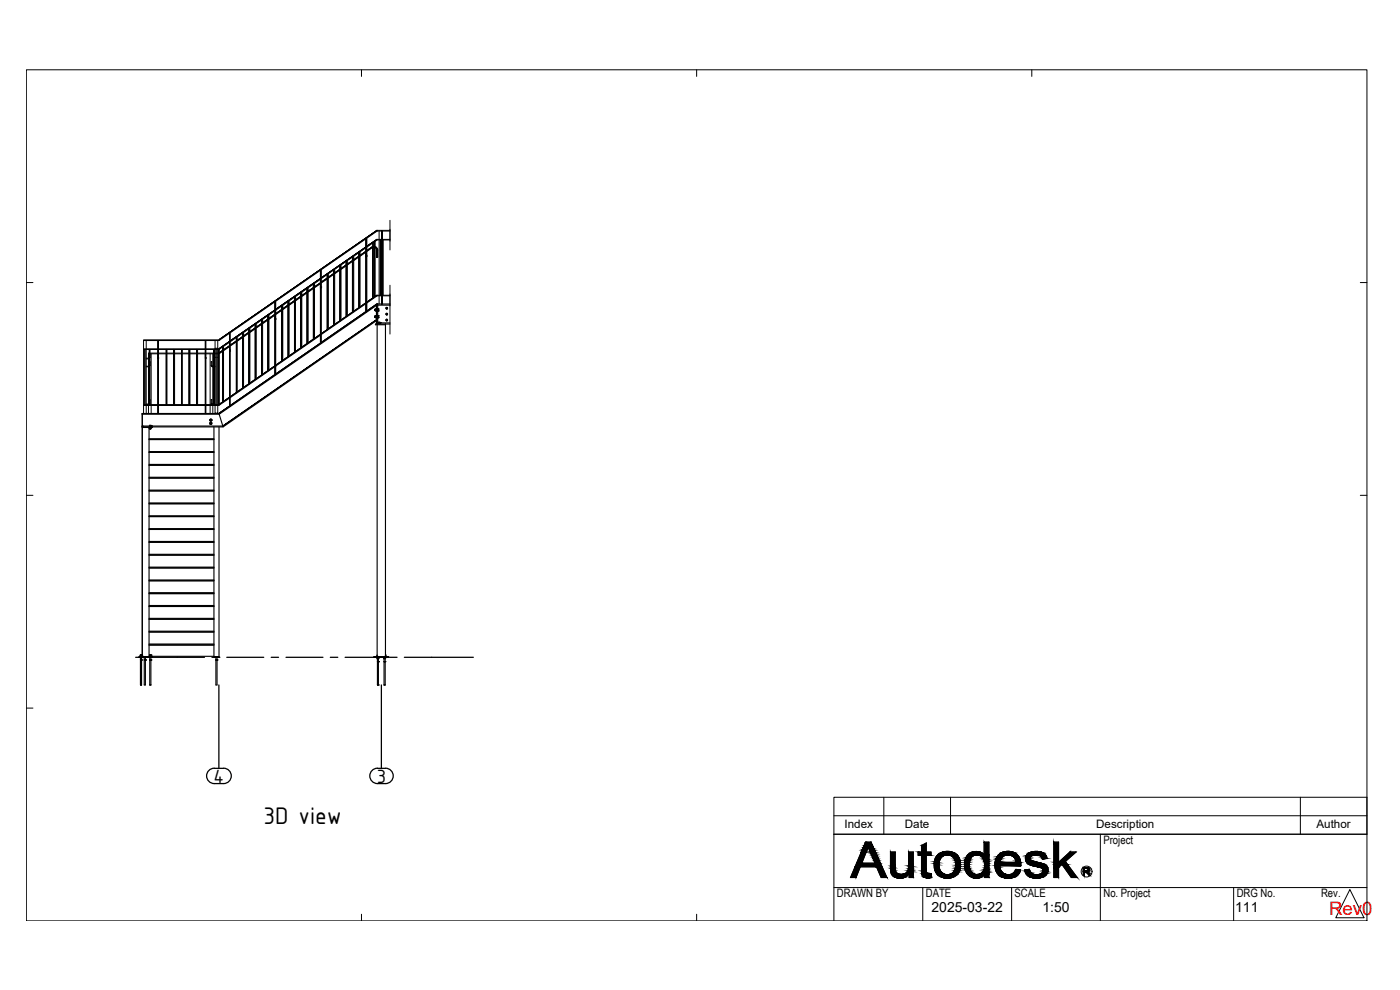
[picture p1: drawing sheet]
<svg xmlns="http://www.w3.org/2000/svg" width="420mm" height="297mm" viewBox="0 0 420 297" stroke-linecap="round" stroke-linejoin="round" font-family="sans-serif">
<defs><g id="words">
<text font-size="7.8" x="79.1" y="247.3">3D view</text>
<g font-size="6.2">
<text x="64.1" y="234.8">4</text>
<text x="113.1" y="234.8">3</text>
</g>
<text font-size="5.6" fill="#f00" x="398.9" y="274.5">Rev0</text>
<g font-size="4.2">
<text x="279.6" y="273.5">2025-03-22</text>
<text x="312.8" y="273.5">1:50</text>
<text x="370.7" y="273.7">111</text>
</g>
<g font-size="3.5">
<text x="253.5" y="248.5">Index</text>
<text x="271.6" y="248.5">Date</text>
<text x="329" y="248.5">Description</text>
<text x="395.1" y="248.5">Author</text>
<text x="331.2" y="253.3">Project</text>
<text x="251.2" y="269.3">DRAWN BY</text>
<text x="277.9" y="269.3">DATE</text>
<text x="304.5" y="269.3">SCALE</text>
<text x="331.2" y="269.3">No. Project</text>
<text x="371.2" y="269.3">DRG No.</text>
<text x="396.5" y="269.3">Rev.</text>
</g>
</g></defs>
<!-- layer: Plates -->
<g fill="none" stroke="#000" stroke-width=".34">
<path d="M112.8 96.3h.2M113 96.3h.2h-.2M113 91.6v5.6M113.2 91.2l-.2 .1M113.2 97.2h.2h-.2M113.2 91.3h-.2M113.2 91.3h.2M113.2 91.3v5.9M113.4 91.6v5.6M113.9 97.2h-1.2v.2h3M115.7 97.4v-.2v.2M42.7 128.1h3v.2h-3z"/>
<path d="M41.7 197h4v.2h-4zM64.2 197v.2h1.5v-.2M112.2 197h4.5v.2h-4.5z"/>
</g>
<!-- layer: Anchors -->
<g fill="none" stroke="#000" stroke-width=".34">
<path d="M42.1 196.9l.6 .1M42.1 196.9v-.3h.5v.3M42.1 196.9l-.1 .1M42.1 197.2v8.3h.4v-8.3M42.1 198h.4M42.1 196.5h.1M42.1 196.5v.1M42.2 196.5l.3 .1M42.3 196.6v.3M43.3 197.2v8.3h.3v-8.3M43.3 198h.3M44.9 196.9v-.3h.5v.3"/>
<path d="M44.9 197.2v8.3h.4v-8.3M44.9 198h.4M44.9 196.6h.4M45.1 196.9h.3M45.1 196.9l-.3 .1M45.1 196.6v.3M45.4 196.9l.1 .1M64.8 197.2v8.3h.3v-8.3M64.8 198h.3M113.1 197.2l.6 .1M113.1 196.9h.1M113.1 196.9v.1"/>
<path d="M113.1 197.3v.3h.6v-.3M113.2 196.6l-.1 .3M113.3 197.6v7.9h.3v-7.9M113.3 198.5h.3M113.4 197.3v.3M113.7 197.3h.1M113.8 197.2v.1M115.1 197.2l.6 .1M115.1 197.3v.3h.6v-.3M115.3 197.6v7.9h.3v-7.9M115.3 198.5h.3M115.4 197.3v.3"/>
<path d="M115.7 196.6l.1 .4M115.8 197.2l-.1 .1"/>
</g>
<g fill="#000">
<circle cx="42" cy="196.9" r=".17"/>
<circle cx="42.1" cy="198" r=".17"/>
<circle cx="42.2" cy="196.5" r=".17"/>
<circle cx="42.2" cy="198" r=".17"/>
<circle cx="42.3" cy="198" r=".17"/>
<circle cx="42.4" cy="198" r=".17"/>
<circle cx="42.5" cy="198" r=".17"/>
<circle cx="42.5" cy="196.5" r=".17"/>
<circle cx="42.7" cy="196.9" r=".17"/>
<circle cx="43.3" cy="198" r=".17"/>
<circle cx="43.4" cy="198" r=".17"/>
<circle cx="43.5" cy="198" r=".17"/>
<circle cx="43.6" cy="198" r=".17"/>
<circle cx="44.8" cy="196.9" r=".17"/>
<circle cx="44.9" cy="198" r=".17"/>
<circle cx="45" cy="198" r=".17"/>
<circle cx="45" cy="196.5" r=".17"/>
<circle cx="45.1" cy="198" r=".17"/>
<circle cx="45.2" cy="198" r=".17"/>
<circle cx="45.3" cy="198" r=".17"/>
<circle cx="45.3" cy="196.5" r=".17"/>
<circle cx="45.5" cy="196.9" r=".17"/>
<circle cx="64.8" cy="198" r=".17"/>
<circle cx="64.9" cy="198" r=".17"/>
<circle cx="65" cy="198" r=".17"/>
<circle cx="65.1" cy="198" r=".17"/>
<circle cx="113.1" cy="196.9" r=".17"/>
<circle cx="113.1" cy="197.3" r=".17"/>
<circle cx="113.3" cy="198.5" r=".17"/>
<circle cx="113.4" cy="198.5" r=".17"/>
<circle cx="113.5" cy="198.5" r=".17"/>
<circle cx="113.6" cy="198.5" r=".17"/>
<circle cx="113.7" cy="197.3" r=".17"/>
<circle cx="115.1" cy="197.3" r=".17"/>
<circle cx="115.3" cy="198.5" r=".17"/>
<circle cx="115.6" cy="198.5" r=".17"/>
<circle cx="115.7" cy="196.6" r=".17"/>
<circle cx="115.8" cy="197.3" r=".17"/>
<circle cx="42.2" cy="205.5" r=".17"/>
<circle cx="45" cy="205.5" r=".17"/>
<circle cx="113.3" cy="205.5" r=".17"/>
<circle cx="113.6" cy="205.5" r=".17"/>
<circle cx="115.3" cy="205.5" r=".17"/>
</g>
<!-- layer: Bolts -->
<g fill="none" stroke="#000" stroke-width=".34">
<path d="M112.6 92.8h-.1v.4h.4M112.6 94.9h-.1v.3h.4M112.6 94.9h.3M112.6 92.9h.3M112.9 94.7v.2M112.9 92.9v.4M112.9 92.7v.2M112.9 94.9v.4M113 94.7h-.4v.6h.4M113 92.7h-.4v.6h.4M113.4 94.7h.3v.6h-.3M113.4 92.7h.3v.6h-.3"/>
<path d="M113.4 94.7v.2M113.4 92.9v.4M113.4 92.7v.2M113.4 95.2h.3M113.4 94.9h.3M113.4 93.2h.3M113.4 92.9h.3M113.4 94.9v.4M113.6 96.8h.2M113.6 96.7h.5v.2h-.5zM113.7 96.7v.1M113.8 96.8h.3"/>
<path d="M113.9 96.7v.1M115.9 95.9a.23 .23 0 0 0 .2 .4 .23 .23 0 0 0 .2-.4M115.9 94.1v.3M115.9 92.3v.3M115.9 95.9h.4M115.9 94.4h.4M115.9 94.1h.4M115.9 92.6h.4M115.9 92.3h.4M115.9 95.9l.2 .4 .2-.4M115.9 92.4h.4M115.9 92.4v.2"/>
<path d="M116.3 92.4v.2M116.3 94.1v.3M116.3 92.3v.3M44.7 128.3h.6M44.9 128.3l.1 .3M44.9 127.6h.4v.2h-.4zM44.9 127.7h.4M45 127.6v.1M45 128.3v.4M45.2 128.3v.4h-.2M45.2 127.6v.1M45.3 128.3v.2h-.5v-.2"/>
<path d="M63 126.9l.3-.2 .2 .5h-.5zM63 125.9l.3-.1 .2 .4h-.5zM63.1 126.7a.32 .32 0 0 1 .5 .3 .32 .32 0 0 1-.5 .3M63.3 126.7l-.3 .3 .3 .3"/>
<circle cx="116.1" cy="94.2" r=".11"/>
<circle cx="116.1" cy="96" r=".11"/>
<circle cx="116.1" cy="92.5" r=".11"/>
<circle cx="63.3" cy="126" r=".32"/>
<circle cx="63.3" cy="127" r=".15"/>
<circle cx="63.3" cy="126" r=".15"/>
</g>
<!-- layer: Railings -->
<g fill="none" stroke="#000" stroke-width=".3">
<path d="M102 79.8v1M102.1 79.7v16.5v-16.5M102.3 79.5v16.5l-.2 .2M103.9 78.5v1M103.9 79.7v15.3M104 78.4v16.5v-16.5M104 79.7l-1.7 1.1M104 79.4l-1.7 1.2M104.3 78.2v16.5l-2 1.3M105.8 77.2v1M105.8 78.5v15.2M105.9 77.1v16.5v-16.5"/>
<path d="M105.9 78.3l-1.6 1.2M105.9 78.1l-1.6 1.2M106.2 76.9v16.5l-1.9 1.3M107.7 75.8v1.1M107.8 75.8v16.5v-16.5M107.8 77l-1.6 1.2M107.8 76.8l-1.6 1.2M108.1 76.9l1.8-1.3v1.3M108.1 75.6v16.5l-.3 .2M109.8 74.2l-13.4 9.2 13.4-9.2M109.8 77l.1 .1M109.8 76.7h.1"/>
<path d="M109.8 77v-1.3v15.2M109.8 71.7v2.5M109.8 74.4v1M109.9 77.1h.1M109.9 76.9h.1M109.9 76.6h.1M109.9 74h.1M109.9 75.3l-1.8 1.4M109.9 74.3l-13.5 9.3M109.9 71.6v19.2M110.1 73.9l3-2.1-3 2.1M110.1 71.4v21.9l-.2 .2"/>
<path d="M111.5 74.2h.1M111.6 74.2h.1M111.8 74.3l-.1-.2-1.6 1.1M111.8 74.3l-1.7 1.2M111.9 72.9v1.1M112.1 72.8v1.1M112.1 74.2v15.1M112.4 74.2l-.7 .1M112.4 73.9l-.7 .2M112.4 74.1l-.6 .2M112.6 72.4v16.5l-.2 .2v-16.5v16.5M112.6 74l.6 .4 .2 .6"/>
<path d="M112.6 74.2l.5 .3 .1 .5M112.6 74.3l.5 .8M113.1 75.1v2.1v-2.1M113.1 75.1h.1M113.1 69.1l-47.4 32.9 47.4-32.9M113.1 71.8l-3 2.1 3-2.1M113.1 71.8l.1 .2-3.1 2.2M113.1 69.1l.1 .2M113.1 69.1h3.9M113.1 71.8h3.9M113.2 75v2.1v-2.1h.2v2.1h-.2M113.2 69.3l-47.5 32.9"/>
<path d="M113.2 69.3h3.8M113.2 72h3.8M113.3 77.1l-.2 .1M113.8 69.3v2.5M113.8 72v16.6M114.1 72v16.6M114.6 69.3v2.5M114.6 72v16.6M114.8 72v16.6M115 72v16.6M117 66.1v6.2M117 68.8v6.2"/>
<path d="M68.9 100v21.9M69.1 99.9v21.8l-.2 .2M72.8 99.9v16.5v-16.5M72.8 99.9v1.1l-1.6 1.1M73.1 99.8v16.5l-.3 .1v-15.2l-1.6 1.2M74.7 98.6v16.5v-16.5M74.7 98.6v1.1l-1.6 1.1M75 98.5v16.5l-.3 .1v-15.2l-1.6 1.2M76.6 97.3v1.1M76.7 97.3v16.5v-16.5M76.7 98.6l-1.7 1.2M76.7 98.4l-1.7 1.1"/>
<path d="M76.9 97.1v16.6l-.3 .1v-15.2v15.2l-1.6 1.2M78.5 96v1.1M78.6 96v16.5v-16.5M78.6 97.3l-1.7 1.2M78.6 97.1l-1.7 1.1M78.8 95.8v16.5l-.3 .3v-15.3v15.3l-1.6 1.1M80.4 96v15.2l-1.6 1.1 1.7-1.1M80.4 96l.1 15.2M80.4 94.7l.1 1-1.7 1.2M80.5 94.7v16.5v-16.5M80.5 96l-1.7 1.1M80.7 94.5v16.5l-.2 .2"/>
<path d="M80.7 95.8l1.9-1.3v1.3M82.5 93l-13.4 9.3 13.4-9.3M82.5 90.5v2.5M82.5 93.2v1.1M82.5 95.6h.1M82.6 95.8h.1M82.6 95.5h.1M82.6 93h.1M82.6 96l-.1-1.4v15.2M82.6 94.3l-1.9 1.3M82.6 93.2l-13.5 9.4M82.6 90.5v21.9"/>
<path d="M82.7 92.8l13.6-9.3-13.6 9.3M82.7 90.4v21.9l-.1 .1M84.6 91.8v1.1M84.7 91.8v16.5v-16.5M84.7 93.1l-2 1.3M84.7 92.8l-2 1.3M84.9 91.6v16.5l-.2 .2M86.5 91.8v15.2zM86.5 90.5v1l-1.6 1.2M86.5 90.5v16.5v-16.5M86.5 91.8l-1.6 1.1M86.8 90.3v16.5l-.3 .2"/>
<path d="M86.8 91.3l1.6-1.1-1.6 1.2M88.4 90.5v15.1l-1.6 1.2 1.6-1.1M88.4 89.2v1M88.4 90.5v15.2M88.4 89.1v16.6v-16.6M88.4 90.5l-1.6 1.1M88.7 89v16.5l-.3 .2M90.2 89.2v15.2l-1.5 1.1 1.6-1.2zM90.2 87.9v1M90.3 87.8v16.6v-16.6M90.3 89.1l-1.6 1.2M90.3 88.9l-1.6 1.1"/>
<path d="M90.6 87.7v16.5l-.3 .2M92.1 86.6v1.1M92.2 86.5v16.5v-16.5M92.2 87.8l-1.6 1.2M92.2 87.6l-1.6 1.1M92.5 86.3v16.6l-1.9 1.3 1.5-1.1v-15.2M94.1 85.3v1M94.1 85.2v16.5v-16.5M94.1 86.5l-1.6 1.2M94.1 86.3l-1.6 1.1M94.4 85v16.6l-1.9 1.3 1.6-1.1v-15.2M94.4 86.3l1.9-1.2v1.2"/>
<path d="M96.2 83.6l-13.5 9.2 13.5-9.2M96.2 81.1v2.5M96.2 83.8v1.1M96.2 86.1h.1M96.3 86.3h.1M96.3 86h.1M96.3 83.5h.1M96.3 86.5l-.1-1.4v15.2M96.3 84.8l-1.9 1.3M96.3 83.8l-13.6 9.3M96.3 81.1v21.8M96.4 83.4l13.5-9.4-13.5 9.4"/>
<path d="M96.4 80.9v21.9l-.1 .1M98.2 83.7v15.2l-1.8 1.2 1.9-1.3M98.2 82.4v1M98.3 82.3v16.5v-16.5M98.3 83.6l-1.9 1.3M98.3 83.4l-1.9 1.3M98.5 82.2v16.5l-.2 .1M100.1 81.1v1M100.2 81v16.5v-16.5M100.2 82.3l-1.7 1.2M100.2 82.1l-1.7 1.1M100.4 80.8v16.6l-1.9 1.3 1.6-1.1v-15.2"/>
<path d="M102 81.1v15.2l-1.6 1.1 1.7-1.2zM102.1 81l-1.7 1.2M102.1 80.8l-1.7 1.1M107.8 92.3l-.1 .1v-15.2v15.2M107.8 92.3l-1.6 1.1M109.8 90.9h.1M109.8 90.9l-1.7 1.2 1.8-1.3v.2M109.8 91.1v2.4h.1M109.9 90.8h.1M109.9 90.8l-13.5 9.3 1.9-1.3M109.9 91v2.5M109.9 91l-13.5 9.4"/>
<path d="M111.9 89.4v-15.1v15.1M112.4 89.1l-2.3 1.6 1.8-1.3M112.4 89.1l-.5 .3M113.1 88.6l.1 .2-3.1 2.1M113.1 88.6l-3 2.1 2.3-1.6M113.1 88.6h3.9M113.2 88.8h3.8M113.8 88.8v2.4M114.3 88.6v-16.6v16.6M114.6 88.8v2.4M117 85.6v6.2M43.1 104.7h4.3v.1h-4.3z"/>
<path d="M43.1 102h22.6v.2h-22.6zM43.1 102.2v2.5M43.1 104.8v16.6M43.3 104.8v16.6M43.6 104.8v16.6M43.9 110.1h.7M43.9 109.9h.7M43.9 107.7h.7M43.9 107.5h.7M43.9 104.8v16.6h.7M43.9 102.2v2.5M44.6 106.2h.2"/>
<path d="M44.6 107.7v2.2M44.6 110.1v11.1M44.6 109.9v.2M44.6 107.5v.2M44.8 104.8v16.6v-16.6M44.8 110l-.2 .1M44.8 109.8l-.2 .1M44.8 107.6l-.2 .1M44.8 107.4l-.2 .1M44.8 105.9h-.2v1.6M45 108.6l.1 1.1M45 119.9v1.2"/>
<path d="M45 106.2h2.4v1.4M45 104.8v16.6M45 105.9h2.4M45.1 106.2v1.1M45.4 106.2v15.2M47.4 107.6h.1M47.4 107.3h.1M47.4 102.2v2.5M47.4 104.8v16.6M47.6 104.7h14v.1h-14M47.6 106.2h2.3M47.6 105.9h2.3"/>
<path d="M47.6 102.2v21.9M49.9 104.8v16.6v-16.6M50.1 104.8v16.6M50.1 106.2h2.1M50.1 105.9h2.1M52.2 104.8v16.6v-16.6M52.4 104.8v16.6M52.4 106.2h2.1M52.4 105.9h2.1M54.5 104.8v16.6v-16.6M54.7 104.8v16.6M54.7 106.2h2.1"/>
<path d="M54.7 105.9h2.1M56.8 104.8v16.6v-16.6M57 104.8v16.6M57 106.2h2M57 105.9h2M59 104.8v16.6v-16.6M59.3 106.2h2.3v1.4M59.3 104.8v16.6M59.3 105.9h2.3M61.6 107.6h.1M61.6 107.3h.1M61.6 102.2v2.5"/>
<path d="M61.6 104.8v16.6M61.8 104.7h3.9v.1h-3.9M61.8 106.2h2.3M61.8 105.9h2.3M61.8 102.2v21.9M63.1 106.2v15.2M63.4 109.7h.2M63.4 109.7l.4 .4M63.5 108.5l-.1 .1v1.1M63.5 108.5l.1 .1M63.6 108.6v1.1M63.6 109.7l.2 .2"/>
<path d="M63.8 109.9v.2M63.8 110.1h.3M63.8 109.9h.3M63.9 106.2v3.7M63.9 110.1v11.1M64.1 104.8v16.6v-16.6M64.4 104.8v16.6h.1v-15.2M64.4 110.1h.1M64.4 109.9h.1M64.4 106.2h1.2M64.4 105.9h1.2M64.5 102.2v2.5"/>
<path d="M64.5 104.8v1.1M64.5 107.2h.3M64.5 104.5h.8M64.8 104.8v1.1M64.8 106.2v15.2M65.1 104.8v1.1M65.1 106.2v15.2M65.1 107.2h.2M65.3 102.2v2.5M65.3 104.8v1.1M65.3 106.2v15.2M65.6 104.8v16.6v-16.6"/>
<path d="M65.7 104.7h.1M65.7 104.7l3.2-2.3-3.2 2.3M65.7 102h.1M66.8 104.1v16.6v-16.6M66.8 105.4l-1 .7M66.8 105.2l-1 .7M67 104v16.5l-1.2 .8M67.1 103.9v1.1M67.1 105.2v15.2M68.9 102.7l-3.2 2.1v16.6M68.9 105.3h.1M68.9 105h.1"/>
<path d="M68.9 104v1.3M68.9 102.4h.1M68.9 119.2h.1M68.9 102.4l-3.2 2.3 3.2-2.3M68.9 104l-1.9 1.3M68.9 103.7l-1.9 1.3M68.9 119.2l-1.9 1.3M68.9 119.2l-1.8 1.2M68.9 119.5l-3.2 2.1M69.1 102.3l13.5-9.3-13.5 9.3M69.1 103.6l1.9-1.3-1.9 1.3M70.9 101.2v1.1"/>
<path d="M71 101.2v16.6v-16.6M71 117.8l-.1-15.2v15.2l-1.8 1.3M71 102.6l-1.9 1.2M71 117.8l-1.9 1.3M71.2 101.1v16.5l-.2 .2M82.5 109.8h.1M82.5 110l.1 2.4M82.5 109.8l-1.8 1.2 1.9-1.2M82.6 109.8h.1M82.6 109.8l-13.5 9.3M82.6 110l-13.5 9.3M84.7 108.3l-.1-15.2v15.2l-1.9 1.3"/>
<path d="M84.7 108.3l-2 1.3M86.5 107l-1.6 1.1M96.2 100.3h.1M96.2 100.6l.1 2.3M96.3 100.3h.1M96.3 100.3l-13.6 9.3M96.3 100.3l-1.9 1.3M96.3 100.5l-13.6 9.3M43.1 121.4h4.3v.2h-4.3zM43.1 121.6v2.5M43.9 121.2h.7M43.9 121.6v2.5"/>
<path d="M44.6 121.4h.1M44.6 121.6v2.5M44.6 121.2v.2M44.8 121.4h-.2M44.8 121.2h-.2M45 121h.1M45.4 121.6v2.5M47.4 121.6v2.5M47.6 121.4h14v.2h-14M61.6 121.6v2.5M61.8 121.4h3.9v.2h-3.9M63.1 121.6v2.5"/>
<path d="M63.4 121h.2M63.4 121v-1.1l.2 1.1M63.4 121l.4 .4M63.6 121l.2 .2M63.8 121.2v.2M63.8 121.4h.3M63.8 121.2h.3M63.9 121.4h.1M63.9 121.6v2.5M64.4 121.2h.1M64.5 121.6v2.4h.8v-2.4M64.5 124v.1"/>
<path d="M65.3 124v.1M65.7 121.4h.1M67 120.5l1.9-1.3-3.2 2.2M67.1 120.4l-.1 .1M68.9 121.9h.1"/>
</g>
<!-- layer: Beams -->
<path d="M113.2 91.2h3.8M113.2 91.2v.1M113.2 97.2h.1M113.4 96.9h3.6M113.4 91.2v.4h3.6M113.4 97.2h.1M113.9 97.2h3.1M42.7 128.3v68.7M44.7 128.3v68.7" fill="none" stroke="#000" stroke-width=".34"/>
<!-- layer: Plates -->
<circle cx="112.8" cy="91.5" r=".17" fill="#000"/>
<!-- layer: Bolts -->
<g fill="#000">
<circle cx="112.5" cy="94.9" r=".17"/>
<circle cx="112.5" cy="92.9" r=".17"/>
<circle cx="112.5" cy="95.2" r=".17"/>
<circle cx="112.5" cy="93.2" r=".17"/>
<circle cx="112.9" cy="92.7" r=".17"/>
<circle cx="112.9" cy="94.7" r=".17"/>
<circle cx="112.9" cy="95.3" r=".17"/>
<circle cx="112.9" cy="94.8" r=".17"/>
<circle cx="112.9" cy="93.3" r=".17"/>
<circle cx="113.4" cy="92.7" r=".17"/>
<circle cx="113.4" cy="94.8" r=".17"/>
<circle cx="113.4" cy="95.3" r=".17"/>
<circle cx="113.4" cy="93.3" r=".17"/>
<circle cx="113.4" cy="94.7" r=".17"/>
<circle cx="113.6" cy="96.8" r=".17"/>
<circle cx="113.6" cy="96.9" r=".17"/>
<circle cx="113.7" cy="96.9" r=".17"/>
<circle cx="113.7" cy="96.8" r=".17"/>
<circle cx="113.9" cy="96.8" r=".17"/>
<circle cx="113.9" cy="96.9" r=".17"/>
<circle cx="114" cy="96.8" r=".17"/>
<circle cx="114" cy="96.9" r=".17"/>
<circle cx="114.1" cy="96.9" r=".17"/>
<circle cx="114.1" cy="96.8" r=".17"/>
<circle cx="44.9" cy="127.7" r=".17"/>
<circle cx="44.9" cy="127.8" r=".17"/>
<circle cx="44.9" cy="128.3" r=".17"/>
<circle cx="45" cy="127.7" r=".17"/>
<circle cx="45" cy="127.8" r=".17"/>
<circle cx="45" cy="128.7" r=".17"/>
<circle cx="45.2" cy="127.8" r=".17"/>
<circle cx="45.2" cy="128.3" r=".17"/>
<circle cx="45.2" cy="127.7" r=".17"/>
<circle cx="45.3" cy="128.3" r=".17"/>
<circle cx="45.3" cy="127.7" r=".17"/>
<circle cx="45.3" cy="127.8" r=".17"/>
</g>
<!-- layer: Stairs -->
<g fill="none" stroke="#000" stroke-width=".34">
<path d="M109.9 93.5l-13.5 9.3M113 91.3l-47.3 32.8M113 91.3l-2.9 2 2.7-1.8M113 96.2l-46 31.9M113 91.3v.3l-47.2 32.7h-23.1M82.6 112.4l-13.5 9.3M96.3 102.9l-13.6 9.4M42.7 124.3v-.2h23l1.3 4h-21.3M42.7 124.3v-.2v4v-.3h24.2M42.7 124.3v72.7M44.7 135.7h19.5M44.7 135.5h19.5"/>
<path d="M44.7 131.9h19.5M44.7 139.6h19.5M44.7 131.6h19.5M44.7 139.3h19.5M64.2 128.1v68.9h1.5v-68.9M66.9 127.8l46.1-31.8-46.1 31.8M44.7 158.8h19.5M44.7 158.6h19.5M44.7 155h19.5M44.7 143.4h19.5M44.7 143.2h19.5M44.7 154.8h19.5"/>
<path d="M44.7 151.2h19.5M44.7 151.1h19.5M44.7 150.9h19.5M44.7 147.3h19.5M44.7 147.1h19.5M44.7 143.5h19.5M44.7 170.4h19.5M44.7 170.2h19.5M44.7 166.6h19.5M44.7 166.5h19.5M44.7 166.3h19.5M44.7 162.7h19.5"/>
<path d="M44.7 178.1h19.5M44.7 162.5h19.5M44.7 174.2h19.5M44.7 174h19.5M44.7 177.8h19.5M44.7 174.3h19.5M44.7 189.6h19.5M44.7 189.4h19.5M44.7 185.8h19.5M44.7 181.9h19.5M44.7 181.7h19.5M44.7 196.9h.2"/>
<path d="M44.7 193.6h19.5M44.7 193.4h19.5M44.7 193.2h19.5M44.7 185.5h19.5M45.4 196.9h18.8"/>
</g>
<g fill="#000">
<circle cx="42.7" cy="128.1" r=".17"/>
<circle cx="42.7" cy="127.8" r=".17"/>
<circle cx="65.7" cy="124.1" r=".17"/>
</g>
<!-- layer: Columns -->
<path d="M113.2 97.4v99.6M115.7 97.4v99.6" fill="none" stroke="#000" stroke-width=".34"/>
<!-- layer: Beams -->
<path d="M117 88.2v12" fill="none" stroke="#000" stroke-width=".3"/>
<!-- layer: Grids -->
<g fill="#fff" stroke="#fff" stroke-width=".3">
<path d="M113.5 230.8l2.8 4h-2.8zM113.5 230.8l2.8 4v-4z"/>
<path d="M64.5 230.8l3.2 4h-3.2zM64.5 230.8l3.2 4v-4z"/>
</g>
<g fill="none" stroke="#000" stroke-width=".38">
<path d="M40.7 197.2h20.7M63.6 197.2h2.2M68.1 197.2h11M81.4 197.2h2.2M85.8 197.2h11.1M99.1 197.2h2.3M103.6 197.2h11.1M116.9 197.2h2.3M121.4 197.2h20.7M65.7 205.5v25M114.5 205.5v25M64.3 230.5h2.8"/>
<path d="M64.3 230.5a2.31 2.31 0 0 0-2.3 2.3 2.31 2.31 0 0 0 2.3 2.3h2.8a2.31 2.31 0 0 0 2.3-2.3 2.31 2.31 0 0 0-2.3-2.3M113.3 230.5h2.4M113.3 230.5a2.31 2.31 0 0 0-2.3 2.3 2.31 2.31 0 0 0 2.3 2.3 4.7 4.7 0 0 0 3.8-.5 2.31 2.31 0 0 0 .8-2.6 2.31 2.31 0 0 0-2.2-1.5"/>
</g>
<g fill="#000">
<circle cx="65.7" cy="197.2" r=".19"/>
<circle cx="114.5" cy="197.2" r=".19"/>
</g>
<!-- layer: LISTS -->
<path d="M250.3 239.2h159.9v11.1h-159.9zM265.2 239.2v11.1M285.3 239.2v11.1M390.3 239.2v11.1M250.3 244.8h159.9" fill="none" stroke="#000" stroke-width=".3"/>
<!-- layer: HEADER_LINE -->
<path d="M330.2 250.3v26M410.2 250.3h-159.9v26M250.3 266.3h159.9M276.9 266.3v10M303.6 266.3v10M370.2 266.3v10M405.1 266.9l4.2 8.5h-8.4z" fill="none" stroke="#000" stroke-width=".3"/>
<!-- layer: AUTODESK_LOGO -->
<g fill="#000" stroke="#000" stroke-width=".3">
<path d="M261.4 252.7l.1 .2h-.3zM276.5 253.7l1.5-.8v.8zM284 255.5h.4zM285 256.5h2.2zM300.1 258.7h6.2l.1 .2zM302.4 255.5h.3zM304.3 256.4h1zM312.8 257.6h1.4l-1.1 .2zM312.4 256.4h1.3zM267.7 262.4h.3zM270 263.5h.2zM276.7 262.3h.2z"/>
<path d="M278.4 263.4h.4zM279 262.2h.4zM281.5 262.5h1.4zM290.6 262.5h1.1zM294.2 262.2h.3zM299.7 262.4h2.9zM302.5 263.5h.4zM304.9 260.8l.5 .1zM310.9 263.5h.7zM311.1 262.4l2.9 .1zM325.4 261.3h1.4zM325.8 261.6h.5z"/>
<path d="M326.3 262h.5zM326.4 261.3h.4zM326.2 260.5h.6z"/>
<path d="M257.1 259l5.9 1.1-4.4-1.1zM257.1 259l5.9 1.1h-6.4z"/>
<path d="M258.4 255.8l.2 3.2 1.3-3.2zM258.4 255.8l.2 3.2h-1.5z"/>
<path d="M258.6 255.3l1.3 .5 .2-.5zM258.6 255.3l1.3 .5h-1.5z"/>
<path d="M258.8 254.9l1.3 .4 .2-.4zM258.8 254.9l1.3 .4h-1.5z"/>
<path d="M259.1 254.3l1.2 .6 .1-.6zM259.1 254.3l1.2 .6h-1.5z"/>
<path d="M259.3 253.8l1.1 .5 .1-.5zM259.3 253.8l1.1 .5h-1.3z"/>
<path d="M259.7 252.9l.8 .9 .7-.9zM259.7 252.9l.8 .9h-1.2z"/>
<path d="M259.7 252.7l1.5 .2 .2-.2zM259.7 252.7l1.5 .2h-1.5z"/>
<path d="M261.2 252.9l.7 .9-.4-.9zM261.2 252.9l.7 .9h-1.4z"/>
<path d="M260.5 253.8l1.5 .3-.1-.3zM260.5 253.8l1.5 .3h-1.4z"/>
<path d="M260.6 254.1l1.7 .5-.3-.5zM260.6 254.1l1.7 .5h-1.5z"/>
<path d="M260.8 254.6l1.7 .4-.2-.4zM260.8 254.6l1.7 .4h-1.5z"/>
<path d="M261 255l1.5 .2zM261 255l1.5 .2z"/>
<path d="M261 255.2l1.7 .2-.2-.2zM261 255.2l1.7 .2h-1.6z"/>
<path d="M261.1 255.4l1.7 .4-.1-.4zM261.1 255.4l1.7 .4h-1.5z"/>
<path d="M261.3 255.8l1.7 .4-.2-.4zM261.3 255.8l1.7 .4h-1.6z"/>
<path d="M261.4 256.2l1.9 .6-.3-.6zM261.4 256.2l1.9 .6h-1.6z"/>
<path d="M261.7 256.8l1.8 .6-.2-.6zM261.7 256.8l1.8 .6h-1.6z"/>
<path d="M261.9 257.4l1.9 .7-.3-.7zM261.9 257.4l1.9 .7h-1.6z"/>
<path d="M262.2 258.1l2 .9-.4-.9zM262.2 258.1l2 .9h-1.6z"/>
<path d="M258.6 259l6.1 1.1-.5-1.1zM258.6 259l6.1 1.1h-1.7z"/>
<path d="M267.2 255.6l1.5 4.3v-4.3zM267.2 255.6l1.5 4.3h-1.5z"/>
<path d="M267.2 259.9l1.5 .5v-.5zM267.2 259.9l1.5 .5h-1.5z"/>
<path d="M272.7 255.6l1.4 4.1v-4.1zM272.7 255.6l1.4 4.1h-1.4z"/>
<path d="M272.7 259.7l1.4 .3v-.3zM272.7 259.7l1.4 .3h-1.4z"/>
<path d="M276.5 253.7l1.5 1.9v-1.9zM276.5 253.7l1.5 1.9h-1.5z"/>
<path d="M276.5 256.7l1.5 4.4v-4.4zM276.5 256.7l1.5 4.4h-1.5z"/>
<path d="M275.5 255.6l3.9 1.1v-1.1zM275.5 255.6l3.9 1.1h-3.9z"/>
<path d="M280.4 259.5l1.4 .3v-.3zM280.4 259.5l1.4 .3h-1.4z"/>
<path d="M280.4 258.9l1.4 .3v-.3zM280.4 258.9l1.4 .3h-1.4z"/>
<path d="M280.4 259.2l1.4 .3v-.3zM280.4 259.2l1.4 .3h-1.4z"/>
<path d="M280.4 259.8l1.4 .3v-.3zM280.4 259.8l1.4 .3h-1.4z"/>
<path d="M280.4 258.6l1.4 .3 .1-.3zM280.4 258.6l1.4 .3h-1.4z"/>
<path d="M280.4 258.3l1.5 .3 .1-.3zM280.4 258.3l1.5 .3h-1.5z"/>
<path d="M280.5 258l1.5 .3 .1-.3zM280.5 258l1.5 .3h-1.6z"/>
<path d="M280.6 257.8l1.5 .2 .1-.2zM280.6 257.8l1.5 .2h-1.6z"/>
<path d="M280.7 257.6l1.5 .2 .1-.2zM280.7 257.6l1.5 .2h-1.6z"/>
<path d="M280.8 257.3l1.5 .3 .2-.3zM280.8 257.3l1.5 .3h-1.6z"/>
<path d="M280.9 257.2h1.6zM280.9 257.2l1.6 .1z"/>
<path d="M281 257l1.5 .2 .3-.2zM281 257l1.5 .2h-1.6z"/>
<path d="M281 256.9h1.9zM281 256.9l1.8 .1z"/>
<path d="M281.2 256.7l1.7 .2 .3-.2zM281.2 256.7l1.7 .2h-1.9z"/>
<path d="M281.3 256.6l1.9 .1 .5-.1zM281.3 256.6l1.9 .1h-2z"/>
<path d="M281.4 256.6h2.5zM281.3 256.6h2.4z"/>
<path d="M281.4 256.5h2.9zM281.4 256.5h2.9z"/>
<path d="M281.4 256.5h2.9zM281.4 256.6h2.5z"/>
<path d="M284 255.5h.9zM283.8 255.5h1.1z"/>
<path d="M283.8 255.5h1.3zM283.4 255.5h1.7z"/>
<path d="M281.4 256.5h3.6zM281.4 256.5h2.9z"/>
<path d="M283.4 255.5l2.1 .1zM283.2 255.6h2.3z"/>
<path d="M283.2 255.6h2.5zM282.9 255.6h2.8z"/>
<path d="M282.9 255.6l3.1 .2zM282.6 255.8h3.4z"/>
<path d="M282.6 255.8h3.6zM282.4 255.8h3.8z"/>
<path d="M286.1 257.2h1.7zM286.1 257.2h1.7z"/>
<path d="M282.4 255.8l4.1 .2zM282.2 256h4.3z"/>
<path d="M282.2 256l4.5 .1zM281.9 256.1h4.8z"/>
<path d="M281.9 256.1l5 .2-.2-.2zM281.7 256.3l.2-.2 5 .2z"/>
<path d="M281.7 256.3l5.4 .1-.2-.1zM281.5 256.4l.2-.1 5.4 .1z"/>
<path d="M281.5 256.4l5.7 .1zM281.5 256.4l5.7 .1z"/>
<path d="M281.5 256.5h5.7zM281.4 256.5h3.6z"/>
<path d="M285 256.5h2.2zM284.3 256.5h2.9z"/>
<path d="M284.3 256.5h2.9zM284.3 256.5h2.9z"/>
<path d="M284.4 256.5h2.8zM284.4 256.5h2.8z"/>
<path d="M284.6 256.5l2.7 .2zM284.6 256.5l2.7 .2z"/>
<path d="M285.2 256.7l2.3 .1-.2-.1zM285.2 256.7l2.3 .1z"/>
<path d="M285.5 256.8l2.1 .1zM285.5 256.8l2.1 .1z"/>
<path d="M285.7 256.9l2.1 .3-.2-.3zM285.7 256.9l2.1 .3h-1.7z"/>
<path d="M286.1 257.2l1.8 .2-.1-.2zM286.1 257.2l1.8 .2h-1.7z"/>
<path d="M286.2 257.4l1.8 .3-.1-.3zM286.2 257.4l1.8 .3h-1.6z"/>
<path d="M286.4 257.7l1.6 .1zM286.4 257.7l1.6 .1z"/>
<path d="M286.5 257.8l1.6 .4-.1-.4zM286.5 257.8l1.6 .4h-1.5z"/>
<path d="M286.6 258.2l1.5 .1zM286.6 258.2l1.5 .1z"/>
<path d="M286.7 258.3l1.5 .4-.1-.4zM286.7 258.3l1.5 .4h-1.4z"/>
<path d="M286.8 258.7l1.4 .1zM286.8 258.7l1.4 .1z"/>
<path d="M286.8 258.8l1.5 .5-.1-.5zM286.8 258.8l1.5 .5h-1.5z"/>
<path d="M286.8 259.3l1.5 .1zM286.8 259.3l1.5 .1z"/>
<path d="M286.8 259.4h1.5zM286.8 259.4h1.5z"/>
<path d="M286.8 259.4l1.5 .3v-.3zM286.8 259.4l1.5 .3h-1.5z"/>
<path d="M286.8 259.7l1.5 .3v-.3zM286.8 259.7l1.5 .3h-1.5z"/>
<path d="M286.8 260l1.4 .2 .1-.2zM286.8 260l1.4 .2h-1.4z"/>
<path d="M289.9 257.3h1.6zM289.9 257.3h1.6z"/>
<path d="M289.5 259.3l1.4 .2v-.2zM289.5 259.3l1.4 .2h-1.4z"/>
<path d="M289.5 259.5l1.4 .5v-.5zM289.5 259.5l1.4 .5h-1.4z"/>
<path d="M289.5 258.9l1.4 .4v-.4zM289.5 258.9l1.4 .4h-1.4z"/>
<path d="M289.5 258.7l1.4 .2 .1-.2zM289.5 258.7l1.4 .2h-1.4z"/>
<path d="M289.6 258.2l1.5 .1zM289.6 258.2l1.5 .1z"/>
<path d="M289.5 258.3l1.5 .4 .1-.4zM289.5 258.3l1.5 .4h-1.5z"/>
<path d="M289.7 257.8h1.5zM289.7 257.8h1.5z"/>
<path d="M289.7 257.8l1.4 .4 .1-.4zM289.7 257.8l1.4 .4h-1.5z"/>
<path d="M289.9 257.3l1.3 .5 .3-.5zM289.9 257.3l1.3 .5h-1.5z"/>
<path d="M290 257.1l1.5 .2 .2-.2zM290 257.1l1.5 .2h-1.6z"/>
<path d="M290.1 256.9l1.6 .2 .2-.2zM290.1 256.9l1.6 .2h-1.7z"/>
<path d="M290.2 256.8h1.9zM290.2 256.8l1.7 .1h-1.8z"/>
<path d="M290.4 256.6l1.7 .2 .5-.2zM290.4 256.6l1.7 .2h-1.9z"/>
<path d="M290.4 256.5h2.5zM290.4 256.5h2.7z"/>
<path d="M290.4 256.5h2.5zM290.4 256.5l2.2 .1z"/>
<path d="M292.9 255.5h.7zM292.4 255.5h1.2z"/>
<path d="M290.4 256.5h2.7zM290.4 256.5h2.8z"/>
<path d="M292.4 255.5h1.3zM292.3 255.5h1.4z"/>
<path d="M292.3 255.5l1.9 .1zM291.8 255.6h2.4z"/>
<path d="M291.8 255.6h2.4zM291.7 255.6h2.5z"/>
<path d="M291.7 255.6l2.9 .2-.4-.2zM291.3 255.8l.4-.2 2.9 .2zM291.3 255.8h3.3zM291.3 255.8h3.3z"/>
<path d="M291.3 255.8l3.7 .3-.4-.3zM290.8 256.1l.5-.3 3.7 .3z"/>
<path d="M290.8 256.1l4.2 .1zM290.8 256.1l4.2 .1z"/>
<path d="M290.8 256.2l4.5 .3-.3-.3zM290.4 256.5l.4-.3 4.5 .3z"/>
<path d="M290.4 256.5h4.9zM290.4 256.5h2.8z"/>
<path d="M295.3 252.7l1.5 3.8v-3.8zM295.3 252.7l1.5 3.8h-1.5z"/>
<path d="M295.3 256.5h1.5zM293.2 256.5h3.6z"/>
<path d="M293.2 256.5h3.6zM293.2 256.5h3.6z"/>
<path d="M293.5 256.5l3.3 .2v-.2zM293.5 256.5l3.3 .2z"/>
<path d="M294.1 256.7l2.7 .2v-.2zM294.1 256.7l2.7 .2h-2.3z"/>
<path d="M294.5 256.9l2.3 .4v-.4zM294.5 256.9l2.3 .4h-1.9z"/>
<path d="M294.9 257.3l1.9 .2v-.2zM294.9 257.3l1.9 .2h-1.8z"/>
<path d="M295 257.5l1.8 .5v-.5zM295 257.5l1.8 .5h-1.6z"/>
<path d="M295.2 258l1.6 .4v-.4zM295.2 258l1.6 .4h-1.5z"/>
<path d="M295.3 258.4l1.5 .6v-.6zM295.3 258.4l1.5 .6h-1.3z"/>
<path d="M295.5 259l1.3 .6v-.6zM295.5 259l1.3 .6h-1.3z"/>
<path d="M295.5 259.6l1.3 .2v-.2zM295.5 259.6l1.3 .2h-1.3z"/>
<path d="M295.5 259.8l1.3 .6v-.6zM295.5 259.8l1.3 .6h-1.4z"/>
<path d="M299.6 256.6h2.3zM299.6 256.6h2.3z"/>
<path d="M298.6 259.8l1.5 .4-.1-.4zM298.6 259.8l1.5 .4h-1.5z"/>
<path d="M300.1 258.7l6.3 .2zM304.8 258.9h1.6z"/>
<path d="M298.6 258.7l6.2 .2zM298.6 258.7l6.2 .2h-6.2z"/>
<path d="M298.7 258.4l1.5 .1zM298.7 258.4l1.5 .1z"/>
<path d="M298.7 258.5l1.4 .2 .1-.2zM298.7 258.5l1.4 .2h-1.5z"/>
<path d="M298.8 258l1.4 .4 .1-.4zM298.8 258l1.4 .4h-1.5z"/>
<path d="M298.8 257.9h1.5zM298.8 257.9l1.5 .1z"/>
<path d="M299 257.5l1.3 .4 .3-.4zM299 257.5l1.3 .4h-1.5z"/>
<path d="M299 257.5h1.6zM299 257.5h1.6z"/>
<path d="M299.2 257.1l1.4 .4 .3-.4zM299.2 257.1l1.4 .4h-1.6z"/>
<path d="M299.2 257h1.8zM299.2 257l1.7 .1z"/>
<path d="M299.3 257h1.7zM299.3 257h1.7z"/>
<path d="M299.5 256.7l1.5 .3 .4-.3zM299.5 256.7l1.5 .3h-1.7z"/>
<path d="M299.6 256.6h2.2zM299.6 256.6l1.8 .1h-1.9z"/>
<path d="M299.6 256.6h2.3zM299.6 256.6h2.2z"/>
<path d="M299.7 256.5h2.8zM299.7 256.5l2.2 .1z"/>
<path d="M299.7 256.5h2.8zM299.7 256.5h2.8z"/>
<path d="M302.4 255.5h.5zM302 255.5h.9z"/>
<path d="M299.7 256.5h3.1zM299.7 256.5h2.8z"/>
<path d="M302 255.5h1.1zM301.9 255.5h1.2z"/>
<path d="M301.9 255.5l1.6 .1zM301.4 255.6h2.1z"/>
<path d="M301.4 255.6h2.3zM301.3 255.6h2.4z"/>
<path d="M301.3 255.6l2.8 .1zM300.9 255.7h3.2z"/>
<path d="M299.7 256.5h4.1zM299.7 256.5h3.1z"/>
<path d="M300.9 255.7l3.3 .1zM300.8 255.8h3.4z"/>
<path d="M300.8 255.8h3.5zM300.7 255.8h3.6z"/>
<path d="M299.7 256.4h4.6zM299.7 256.4l4.1 .1z"/>
<path d="M300.7 255.8l3.8 .1zM300.4 255.9h4.1z"/>
<path d="M300.4 255.9l4.4 .2zM300.2 256.1h4.6z"/>
<path d="M300.2 256.1l4.8 .1-.2-.1zM300 256.2l.2-.1 4.8 .1z"/>
<path d="M298.6 258.9h7.8zM298.6 258.9h7.8zM298.6 258.9h7.8zM298.6 258.9h7.8z"/>
<path d="M300 256.2l5.2 .2-.2-.2zM299.8 256.4l.2-.2 5.2 .2z"/>
<path d="M299.8 256.4h5.4zM299.8 256.4h4.5z"/>
<path d="M304.3 256.4l1 .1zM303.8 256.5h1.5z"/>
<path d="M303.8 256.5h1.5zM302.8 256.5h2.5z"/>
<path d="M302.8 256.5h2.5zM302.5 256.5h2.8z"/>
<path d="M302.5 256.5h2.8zM302.5 256.5h2.8z"/>
<path d="M302.6 256.5l2.8 .1zM302.6 256.5l2.8 .1z"/>
<path d="M303.1 256.6l2.4 .1-.1-.1zM303.1 256.6l2.4 .1z"/>
<path d="M303.6 256.7l2 .1zM303.6 256.7l2 .1z"/>
<path d="M303.7 256.8l2.1 .2-.2-.2zM303.7 256.8l2.1 .2h-1.7z"/>
<path d="M304.1 257l1.7 .1zM304.1 257l1.7 .1z"/>
<path d="M304.2 257.1l1.7 .1-.1-.1zM304.2 257.1l1.7 .1z"/>
<path d="M304.4 257.2l1.6 .3-.1-.3zM304.4 257.2l1.6 .3h-1.5z"/>
<path d="M304.5 257.5l1.6 .1-.1-.1zM304.5 257.5l1.6 .1h-1.5z"/>
<path d="M304.6 257.6l1.5 .3v-.3zM304.6 257.6l1.5 .3h-1.4z"/>
<path d="M304.7 257.9l1.5 .2-.1-.2zM304.7 257.9l1.5 .2h-1.4z"/>
<path d="M304.8 258.1l1.5 .2-.1-.2zM304.8 258.1l1.5 .2h-1.5z"/>
<path d="M304.8 258.3l1.5 .4v-.4zM304.8 258.3l1.5 .4h-1.4z"/>
<path d="M298.6 258.9l7.8 .6v-.6zM298.6 258.9l7.8 .6h-7.8z"/>
<path d="M298.6 259.5l7.8 .1zM298.6 259.5l7.8 .1z"/>
<path d="M298.6 259.6l7.8 .2v-.2zM298.6 259.6l7.8 .2h-7.8z"/>
<path d="M307.7 257.5l1.5 .2-.1-.2zM307.7 257.5l1.5 .2h-1.5z"/>
<path d="M307.7 257.7l1.6 .3-.1-.3zM307.7 257.7l1.6 .3h-1.5z"/>
<path d="M307.8 257.1l1.4 .1zM307.8 257.1l1.4 .1z"/>
<path d="M307.8 257.2l1.3 .3 .1-.3zM307.8 257.2l1.3 .3h-1.4z"/>
<path d="M307.8 258l1.6 .1zM307.8 258l1.6 .1z"/>
<path d="M307.8 258.1l1.7 .1zM307.8 258.1l1.7 .1z"/>
<path d="M307.8 258.2l2.1 .1zM307.8 258.2l2.1 .1z"/>
<path d="M308 256.8l1.2 .3 .5-.3zM308 256.8l1.2 .3h-1.4z"/>
<path d="M308 256.7h1.8zM308 256.7h1.9z"/>
<path d="M308 256.7h1.8zM308 256.7l1.7 .1z"/>
<path d="M307.9 258.3l2.6 .2zM307.9 258.3l2.6 .2h-2.5z"/>
<path d="M308.1 256.6h2.2zM308 256.7h1.9z"/>
<path d="M308 258.5l2.9 .1zM308 258.5l2.9 .1z"/>
<path d="M310.7 255.5h.8zM310.4 255.5h1.1z"/>
<path d="M308.1 256.5h2.8zM308.1 256.5l2.2 .1z"/>
<path d="M308 258.6h3.1zM308 258.6h3.1z"/>
<path d="M308.2 256.5h2.8zM308.1 256.5h2.8z"/>
<path d="M308 258.6l3.8 .2zM308 258.6l3.8 .2h-3.6z"/>
<path d="M310.4 255.5h1.3zM310.1 255.5h1.6z"/>
<path d="M310.1 255.5l2 .1zM309.8 255.6h2.3z"/>
<path d="M308.2 258.8l4.2 .2zM308.2 258.8l4.2 .2h-4.1z"/>
<path d="M309.8 255.6h2.5zM309.5 255.6h2.8z"/>
<path d="M309.5 255.6l3.2 .1zM309.3 255.7h3.4z"/>
<path d="M308.3 259h4.2zM308.3 259h4.2z"/>
<path d="M308.3 256.4h4.1zM308.3 256.4l2.7 .1h-2.8z"/>
<path d="M308.3 259l4.6 .1zM308.3 259l4.6 .1z"/>
<path d="M309.3 255.7l3.6 .1zM309 255.8h3.9z"/>
<path d="M312.8 257.6l.3 .2zM312.8 257.8h.3z"/>
<path d="M309 255.8l4.1 .1zM308.8 255.9h4.3z"/>
<path d="M308.5 259.1l4.5 .1zM308.5 259.1l4.5 .1z"/>
<path d="M308.5 259.2h4.6zM308.5 259.2h4.6z"/>
<path d="M308.8 255.9l4.4 .1zM308.7 256h4.5z"/>
<path d="M308.6 259.2l4.9 .2-.4-.2zM308.6 259.2l4.9 .2h-4.7z"/>
<path d="M308.7 256l4.6 .1zM308.6 256.1h4.7z"/>
<path d="M308.6 256.1l5 .2-.3-.2zM308.3 256.3l.3-.2 5 .2z"/>
<path d="M308.8 259.4h4.9zM308.8 259.4h4.9z"/>
<path d="M308.3 256.3h5.3zM308.3 256.3h5.3z"/>
<path d="M308.3 256.3h5.3zM308.3 256.3l4.1 .1z"/>
<path d="M312.4 256.4l1.4 .1zM311 256.5h2.8z"/>
<path d="M309.1 259.4l4.7 .2zM309.1 259.4l4.7 .2z"/>
<path d="M311 256.5h2.8zM311 256.5h2.8z"/>
<path d="M311.2 256.5l2.6 .1zM311.2 256.5l2.6 .1z"/>
<path d="M311.8 256.6l2.1 .1zM311.8 256.6l2.1 .1z"/>
<path d="M309.4 259.6l4.7 .2-.3-.2zM309.4 259.6l4.7 .2h-4.1zM310 259.8h4.1zM310 259.8h4.1z"/>
<path d="M312.1 256.7l1.9 .1zM312.1 256.7l1.9 .1z"/>
<path d="M312.3 256.8l1.7 .1zM312.3 256.8l1.7 .1z"/>
<path d="M312.3 256.9l1.8 .3-.1-.3zM312.3 256.9l1.8 .3h-1.5z"/>
<path d="M310 259.8l4.2 .1zM310 259.8l4.2 .1z"/>
<path d="M312.6 257.2h1.5zM312.6 257.2h1.5z"/>
<path d="M312.7 257.2l1.5 .4-.1-.4zM312.7 257.2l1.5 .4h-1.4z"/>
<path d="M310.3 259.9l3.9 .1zM310.3 259.9l3.9 .1z"/>
<path d="M310.7 260l3.6 .1zM310.7 260l3.6 .1z"/>
<path d="M316.3 258.7h1.4zM316.3 258.7h1.4z"/>
<path d="M316.3 252.7l1.4 6v-6zM316.3 252.7l1.4 6h-1.4z"/>
<path d="M317.7 258.7h2.2zM317.7 258.7h2.2z"/>
<path d="M316.3 258.7l2.4 .7-1-.7zM316.3 258.7l2.4 .7h-2.4z"/>
<path d="M316.3 259.4l1.4 .9 1-.9zM316.3 259.4l1.4 .9h-1.4z"/>
<path d="M316.3 259.4h2.4zM316.3 259.4h2.4z"/>
<path d="M318 258.5l1.9 .2-.2-.2zM317.7 258.7l.3-.2 1.9 .2z"/>
<path d="M317.7 258.7l2.7 .7-.5-.7zM317.7 258.7l2.7 .7h-1.7z"/>
<path d="M318.7 259.4h1.7zM318.7 259.4h1.7z"/>
<path d="M318.8 259.4l4.5 3.9-2.9-3.9zM318.8 259.4l4.5 3.9h-1.8z"/>
<path d="M321.1 255.6l-1.4 2.9 3.2-2.9zM318 258.5l3.1-2.9-1.4 2.9z"/>
<path d="M256.6 260.1l.3 3.2 1.3-3.2zM256.6 260.1l.3 3.2h-1.6z"/>
<path d="M263 260.1l3.2 3.2-1.5-3.2zM263 260.1l3.2 3.2h-1.8z"/>
<path d="M267.2 260.5h1.5zM267.2 260.5h1.5z"/>
<path d="M267.5 262.1h1.9zM267.5 262.1h1.9z"/>
<path d="M267.2 260.4l1.5 .1v-.1zM267.2 260.4l1.5 .1h-1.5z"/>
<path d="M267.2 260.5l1.5 .6v-.6zM267.2 260.5l1.5 .6h-1.4z"/>
<path d="M267.3 261.1h1.5zM267.3 261.1h1.5z"/>
<path d="M267.3 261.1l1.5 .3v-.3zM267.3 261.1l1.5 .3h-1.5z"/>
<path d="M267.3 261.4l1.6 .2-.1-.2zM267.3 261.4l1.6 .2h-1.5z"/>
<path d="M267.4 261.6l1.6 .2-.1-.2zM267.4 261.6l1.6 .2h-1.6z"/>
<path d="M267.4 261.8l2 .3-.4-.3zM267.4 261.8l2 .3h-1.9z"/>
<path d="M267.5 262.1l2.3 .2-.4-.2zM267.5 262.1l2.3 .2h-2.2z"/>
<path d="M267.6 262.3l2.8 .1zM267.6 262.3l2.8 .1z"/>
<path d="M267.6 262.4h2.8zM267.6 262.4h2.8z"/>
<path d="M267.6 262.4h2.8zM267.6 262.4h.4z"/>
<path d="M269.9 263.5h.6zM269.9 263.5h.3z"/>
<path d="M269.6 263.5h1.1zM269.6 263.5h.9z"/>
<path d="M269.3 263.4h1.7zM269.3 263.4l1.4 .1z"/>
<path d="M269 263.3h2.2zM269 263.3l2 .1z"/>
<path d="M268.7 263.2h2.9zM268.7 263.2l2.5 .1z"/>
<path d="M268.5 263.1h3.2zM268.5 263.1l3.1 .1z"/>
<path d="M271.5 262.1l.5 .1zM271.4 262.2h.6z"/>
<path d="M271.4 262.2h.7zM271.4 262.2h.7z"/>
<path d="M268.2 263l3.5 .1 .3-.1zM268.2 263l3.5 .1h-3.2z"/>
<path d="M271.4 262.2h1.3zM271.4 262.2h1.3z"/>
<path d="M268 262.8l4 .2 .2-.2zM268 262.8l4 .2h-3.8z"/>
<path d="M267.8 262.6l4.4 .2 .2-.2zM267.8 262.6l4.4 .2h-4.2z"/>
<path d="M268 262.4h4.6zM267.7 262.4h4.9z"/>
<path d="M267.7 262.4l4.7 .2 .2-.2zM267.7 262.4l4.7 .2h-4.6z"/>
<path d="M270.5 262.4h2.1zM270.4 262.4h2.2z"/>
<path d="M270.4 262.4h2.2zM268 262.4h4.6z"/>
<path d="M271.3 262.2h1.5zM271.3 262.2h1.5z"/>
<path d="M271 262.3h1.7zM270.5 262.4h2.1z"/>
<path d="M271.3 262.2h1.5zM271 262.3h1.7z"/>
<path d="M272.7 260l1.4 .7v-.7zM272.7 260l1.4 .7h-1.5z"/>
<path d="M272.6 260.7l1.5 .5v-.5zM272.6 260.7l1.5 .5h-1.7z"/>
<path d="M272.4 261.2l1.7 .4v-.4zM272.4 261.2l1.7 .4h-1.9z"/>
<path d="M272.2 261.6l1.9 .3v-.3zM272.2 261.6l1.9 .3h-2.1z"/>
<path d="M272 261.9l2.1 .2v-.2zM271.5 262.1l.5-.2 2.1 .2z"/>
<path d="M271.5 262.1l2.6 .1zM271.5 262.1l2.6 .1z"/>
<path d="M272 262.2h2.1zM272 262.2h2.1z"/>
<path d="M272.1 262.2h2zM272.1 262.2h2z"/>
<path d="M272.7 262.2h1.4zM272.7 262.2h1.4z"/>
<path d="M272.8 262.2l1.3 1.1v-1.1zM272.8 262.2l1.3 1.1h-1.3z"/>
<path d="M276.5 261.1h1.5zM276.5 261.1h1.5z"/>
<path d="M276.5 261.1l1.5 .3v-.3zM276.5 261.1l1.5 .3h-1.5z"/>
<path d="M276.5 261.4l1.6 .3-.1-.3zM276.5 261.4l1.6 .3h-1.5z"/>
<path d="M276.6 261.7l1.5 .2v-.2zM276.6 261.7l1.5 .2h-1.5z"/>
<path d="M276.6 261.9h1.5zM276.6 261.9h1.5z"/>
<path d="M276.6 261.9l1.9 .3-.4-.3zM276.6 261.9l1.9 .3h-1.9z"/>
<path d="M276.6 262.2h2zM276.6 262.2h2z"/>
<path d="M276.6 262.2h2.2zM276.6 262.2h2.2z"/>
<path d="M276.6 262.2h2.2zM276.6 262.2l.3 .1z"/>
<path d="M278.2 263.4h.8zM278.2 263.4h.6z"/>
<path d="M277.9 263.4h1.3zM277.9 263.4h1.1z"/>
<path d="M279 262.2h.4zM278.8 262.2h.6z"/>
<path d="M278.8 262.2l.7 .1zM276.9 262.3h2.6z"/>
<path d="M276.9 262.3l2.6 .1zM276.7 262.4h2.8z"/>
<path d="M276.7 262.4l2.8 .3v-.3zM276.7 262.4l2.8 .3h-2.7z"/>
<path d="M276.8 262.7l2.8 .4-.1-.4zM276.8 262.7l2.8 .4h-2.4z"/>
<path d="M277.2 263.1l2.4 .1zM277.2 263.1l2.4 .1z"/>
<path d="M277.4 263.2l2.2 .1zM277.4 263.2l2.2 .1z"/>
<path d="M277.7 263.3h1.9zM277.7 263.3l1.5 .1z"/>
<path d="M280.4 260.1l1.5 .3-.1-.3zM280.4 260.1l1.5 .3h-1.5z"/>
<path d="M280.4 260.4l1.6 .2-.1-.2zM280.4 260.4l1.6 .2h-1.6z"/>
<path d="M280.4 260.6l1.7 .3-.1-.3zM280.4 260.6l1.7 .3h-1.6z"/>
<path d="M280.5 260.9l1.6 .2v-.2zM280.5 260.9l1.6 .2h-1.5z"/>
<path d="M280.6 261.1l1.7 .3-.2-.3zM280.6 261.1l1.7 .3h-1.6z"/>
<path d="M280.7 261.4l1.7 .1zM280.7 261.4l1.7 .1z"/>
<path d="M280.7 261.5l1.8 .2-.1-.2zM280.7 261.5l1.8 .2h-1.7z"/>
<path d="M280.8 261.7l1.9 .1zM280.8 261.7l1.9 .1z"/>
<path d="M280.9 261.8l2 .2-.2-.2zM280.9 261.8l2 .2h-1.8z"/>
<path d="M281.1 262l2.2 .2zM281.1 262l2.2 .2h-2.1z"/>
<path d="M281.2 262.2l2.2 .1zM281.2 262.2l2.2 .1z"/>
<path d="M281.2 262.3l2.8 .1zM281.2 262.3l2.8 .1z"/>
<path d="M281.4 262.5h2.8zM281.4 262.5h1.5z"/>
<path d="M281.4 262.4h2.8zM281.4 262.4h2.8z"/>
<path d="M281.4 262.4h2.9zM281.4 262.4h2.9z"/>
<path d="M281.4 262.4h2.9zM281.4 262.4l2.8 .1z"/>
<path d="M283.7 263.5h1.1zM283.7 263.5h.8z"/>
<path d="M283.6 263.4h1.4zM283.6 263.4l1.2 .1z"/>
<path d="M283.2 263.3h2.2zM283.2 263.3l1.8 .1z"/>
<path d="M283.1 263.3h2.5zM283.1 263.3h2.3z"/>
<path d="M282.6 263.2h3.3zM282.6 263.2l3 .1z"/>
<path d="M282.5 263.1h3.6zM282.5 263.1l3.4 .1z"/>
<path d="M282.1 263l4 .1 .4-.1zM282.1 263l4 .1h-3.6z"/>
<path d="M282 262.9h4.6zM282 262.9l4.5 .1z"/>
<path d="M281.7 262.7l4.9 .2 .3-.2zM281.7 262.7l4.9 .2h-4.6z"/>
<path d="M281.5 262.5h5.5zM281.5 262.5h5.6z"/>
<path d="M281.5 262.5h5.5zM281.5 262.5l5.4 .2z"/>
<path d="M282.9 262.5h4.2zM281.5 262.5h5.6z"/>
<path d="M284.4 262.4h2.8zM284.3 262.4h2.9z"/>
<path d="M284.3 262.4l2.9 .1zM284.2 262.5h3z"/>
<path d="M284.2 262.5h3zM282.9 262.5h4.2z"/>
<path d="M284.9 262.4h2.4zM284.4 262.4h2.8z"/>
<path d="M285.1 262.3h2.2zM284.9 262.4h2.4z"/>
<path d="M285.4 262.2h2zM285.1 262.3h2.2z"/>
<path d="M285.9 261.9l1.7 .1zM285.8 262h1.8z"/>
<path d="M285.8 262l1.6 .2 .2-.2zM285.4 262.2l.4-.2 1.6 .2z"/>
<path d="M286.2 261.6h1.7zM286.2 261.6h1.7z"/>
<path d="M286.2 261.6l1.4 .3 .3-.3zM286.2 261.6l1.4 .3h-1.7z"/>
<path d="M286.5 261.2l1.4 .4 .1-.4zM286.5 261.2l1.4 .4h-1.7z"/>
<path d="M286.5 261.1h1.6zM286.5 261.1l1.5 .1z"/>
<path d="M286.6 260.7l1.5 .4v-.4zM286.6 260.7l1.5 .4h-1.6z"/>
<path d="M286.7 260.6h1.5zM286.7 260.6l1.4 .1z"/>
<path d="M286.8 260.2l1.4 .4v-.4zM286.8 260.2l1.4 .4h-1.5z"/>
<path d="M289.5 260h1.4zM289.5 260h1.4z"/>
<path d="M289.5 260.6h1.5zM289.5 260.6h1.5z"/>
<path d="M289.9 261.6h1.6zM289.9 261.6h1.6z"/>
<path d="M289.5 260l1.5 .6-.1-.6zM289.5 260l1.5 .6h-1.5z"/>
<path d="M289.5 260.6l1.7 .4-.2-.4zM289.5 260.6l1.7 .4h-1.5z"/>
<path d="M289.7 261l1.5 .1zM289.7 261l1.5 .1z"/>
<path d="M289.7 261.1l1.8 .5-.3-.5zM289.7 261.1l1.8 .5h-1.6z"/>
<path d="M289.9 261.6l2 .3-.4-.3zM289.9 261.6l2 .3h-1.8z"/>
<path d="M290.1 261.9l1.8 .1zM290.1 261.9l1.8 .1z"/>
<path d="M290.2 262l1.9 .1zM290.2 262l1.9 .1z"/>
<path d="M290.3 262.1l2.3 .2-.5-.2zM290.3 262.1l2.3 .2h-2.2z"/>
<path d="M290.4 262.3l2.4 .1zM290.4 262.3l2.4 .1z"/>
<path d="M290.5 262.4h2.6zM290.5 262.4h2.6z"/>
<path d="M292.5 263.5h.6zM292.5 263.5h1.1z"/>
<path d="M290.5 262.4h2.7zM290.5 262.4l1.2 .1z"/>
<path d="M292.5 263.5h1.2zM292.5 263.5h1.1z"/>
<path d="M292 263.3h2.1zM292 263.3l1.7 .2z"/>
<path d="M291.9 263.3h2.3zM291.9 263.3h2.2z"/>
<path d="M294.2 262.2h.3zM294.2 262.2h.3z"/>
<path d="M294.2 262.2h.4zM294.2 262.2h.4z"/>
<path d="M291.5 263.1l2.7 .2 .4-.2zM291.5 263.1l2.7 .2z"/>
<path d="M294.2 262.2h.4zM294.2 262.2h.4z"/>
<path d="M294.2 262.2h.5zM294.1 262.2h.6z"/>
<path d="M291.4 263.1h3.3zM291.4 263.1h3.2z"/>
<path d="M294.1 262.2h.9zM294 262.2h1z"/>
<path d="M294 262.2l1.1 .1zM294 262.2l1.1 .1z"/>
<path d="M291 262.8l3.7 .3 .3-.3zM291 262.8l3.7 .3h-3.3z"/>
<path d="M294 262.3h1.2zM293.9 262.3h1.3z"/>
<path d="M290.9 262.7h4.2zM290.9 262.7l4.1 .1z"/>
<path d="M293.9 262.3h1.3zM293.9 262.3h1.3z"/>
<path d="M293.9 262.3h1.4zM293.9 262.3h1.4z"/>
<path d="M293.9 262.3h1.5zM293.8 262.3h1.6z"/>
<path d="M291.7 262.5h3.6zM290.6 262.5h4.7z"/>
<path d="M290.6 262.5l4.5 .2 .2-.2zM290.6 262.5l4.5 .2h-4.2z"/>
<path d="M293.2 262.4h2.1zM291.7 262.5h3.6z"/>
<path d="M293.8 262.4h1.6zM293.2 262.4h2.1z"/>
<path d="M293.8 262.3h1.6zM293.8 262.3l1.6 .1z"/>
<path d="M295.4 260.4l1.4 .5v-.5zM295.4 260.4l1.4 .5h-1.5z"/>
<path d="M295.3 260.9l1.5 .5v-.5zM295.3 260.9l1.5 .5h-1.7z"/>
<path d="M295.1 261.4l1.7 .3v-.3zM295.1 261.4l1.7 .3h-2z"/>
<path d="M294.8 261.7l2 .1zM294.7 261.8h2.1z"/>
<path d="M294.7 261.8l2.1 .4v-.4zM294.3 262.2l.4-.4 2.1 .4z"/>
<path d="M294.3 262.2h2.5zM294.3 262.2h2.5z"/>
<path d="M294.5 262.2h2.3zM294.5 262.2h2.3z"/>
<path d="M294.5 262.2h2.3zM294.5 262.2h2.3z"/>
<path d="M294.6 262.2h2.2zM294.6 262.2h2.2z"/>
<path d="M294.6 262.2h2.2zM294.6 262.2h2.2z"/>
<path d="M294.7 262.2h2.1zM294.7 262.2h2.1z"/>
<path d="M295 262.2l1.8 .1zM295 262.2l1.8 .1z"/>
<path d="M295.1 262.3h1.7zM295.1 262.3h1.7z"/>
<path d="M295.2 262.3h1.6zM295.2 262.3h1.6z"/>
<path d="M295.2 262.3h1.6zM295.2 262.3h1.6z"/>
<path d="M295.3 262.3h1.5zM295.3 262.3h1.5z"/>
<path d="M295.4 262.3l1.4 1v-1zM295.4 262.3l1.4 1h-1.4z"/>
<path d="M298.6 260.2l1.5 .2v-.2zM298.6 260.2l1.5 .2h-1.5z"/>
<path d="M298.6 260.4l1.6 .3-.1-.3zM298.6 260.4l1.6 .3h-1.5z"/>
<path d="M298.7 260.7l1.6 .2-.1-.2zM298.7 260.7l1.6 .2h-1.5z"/>
<path d="M298.8 260.9l1.6 .3-.1-.3zM298.8 260.9l1.6 .3h-1.5z"/>
<path d="M298.9 261.2l1.6 .2-.1-.2zM298.9 261.2l1.6 .2h-1.6z"/>
<path d="M298.9 261.4l1.9 .2-.3-.2zM298.9 261.4l1.9 .2h-1.7z"/>
<path d="M299.1 261.6l1.7 .1zM299.1 261.6l1.7 .1z"/>
<path d="M299.1 261.7h1.7zM299.1 261.7h1.7z"/>
<path d="M299.1 261.7l2.1 .4-.4-.4zM299.1 261.7l2.1 .4h-1.9z"/>
<path d="M299.3 262.1h2zM299.3 262.1h2z"/>
<path d="M299.3 262.1l2.5 .2-.5-.2zM299.3 262.1l2.5 .2h-2.3z"/>
<path d="M299.5 262.3l2.8 .1zM299.5 262.3l2.8 .1z"/>
<path d="M299.6 262.4h2.9zM299.6 262.4h2.9z"/>
<path d="M299.6 262.4h3zM299.6 262.4h3z"/>
<path d="M302 263.5h1.2zM302 263.5h.9z"/>
<path d="M301.8 263.4h1.7zM301.8 263.4l1.4 .1z"/>
<path d="M301.4 263.4h2.4zM301.4 263.4h2.1z"/>
<path d="M301.2 263.3h2.9zM301.2 263.3l2.6 .1z"/>
<path d="M300.9 263.2h3.4zM300.9 263.2l3.2 .1z"/>
<path d="M300.6 263.1h4zM300.6 263.1l3.7 .1z"/>
<path d="M300.4 263h4.3zM300.4 263l4.2 .1z"/>
<path d="M300.2 262.8l4.5 .2 .3-.2zM300.2 262.8l4.5 .2h-4.3z"/>
<path d="M300 262.7h5.2zM300 262.7l5 .1z"/>
<path d="M300 262.7h5.2zM300 262.7h5.2z"/>
<path d="M304.8 260.9l1.5 .1zM304.8 260.9l1.5 .1z"/>
<path d="M302.7 262.4h2.8zM302.6 262.4h2.9z"/>
<path d="M302.6 262.4l2.9 .1zM299.7 262.5h5.8z"/>
<path d="M299.7 262.5l5.5 .2 .3-.2zM299.7 262.5l5.5 .2h-5.2z"/>
<path d="M302.8 262.4h2.7zM302.7 262.4h2.8z"/>
<path d="M303.2 262.4h2.4zM302.8 262.4h2.7z"/>
<path d="M303.7 262.2l1.9 .2 .1-.2zM303.2 262.4l.5-.2 1.9 .2z"/>
<path d="M304 262l1.7 .2 .1-.2zM303.7 262.2l.3-.2 1.7 .2z"/>
<path d="M304 262h1.9zM304 262h1.8z"/>
<path d="M304.4 261.7l1.5 .3 .2-.3zM304 262l.4-.3 1.5 .3z"/>
<path d="M304.5 261.5l1.6 .2v-.2zM304.5 261.5l1.6 .2h-1.7z"/>
<path d="M304.7 261.2l1.4 .3 .1-.3zM304.7 261.2l1.4 .3h-1.6z"/>
<path d="M304.8 261l1.4 .2 .1-.2zM304.8 261l1.4 .2h-1.5z"/>
<path d="M308.8 260.8l.2 .2zM307.5 261l1.3-.2 .2 .2z"/>
<path d="M307.5 261l1.5 .1zM307.5 261l1.5 .1z"/>
<path d="M307.5 261.1l1.6 .3-.1-.3zM307.5 261.1l1.6 .3h-1.5z"/>
<path d="M307.6 261.4l1.7 .3-.2-.3zM307.6 261.4l1.7 .3h-1.6z"/>
<path d="M307.7 261.7l1.7 .1zM307.7 261.7l1.7 .1z"/>
<path d="M307.7 261.8l1.9 .2-.2-.2zM307.7 261.8l1.9 .2h-1.7z"/>
<path d="M307.9 262l1.9 .2zM307.9 262l1.9 .2z"/>
<path d="M307.9 262.2h2.1zM307.9 262.2h2.1z"/>
<path d="M308 262.2l2.6 .2zM308 262.2l2.6 .2h-2.5z"/>
<path d="M310.9 263.5h.4zM311 263.5h.3z"/>
<path d="M308.1 262.4h3zM308.1 262.4h3z"/>
<path d="M311.1 262.4l2.9 .1zM311.7 262.5h2.3z"/>
<path d="M308.1 262.4l5.9 .1zM308.1 262.4l5.9 .1z"/>
<path d="M310.5 263.5h1.2zM310.5 263.5h1.1z"/>
<path d="M310.1 263.4h2.1zM310.1 263.4l1.6 .1z"/>
<path d="M309.9 263.4h2.3zM309.9 263.4h2.3z"/>
<path d="M309.5 263.3h3.2zM309.5 263.3l2.7 .1z"/>
<path d="M309.4 263.2h3.4zM309.4 263.2l3.3 .1z"/>
<path d="M309 263l3.8 .2 .4-.2zM309 263l3.8 .2h-3.4z"/>
<path d="M308.9 263h4.4zM308.9 263h4.3z"/>
<path d="M308.6 262.9l4.7 .1 .2-.1zM308.6 262.9l4.7 .1h-4.4z"/>
<path d="M308.6 262.8h5zM308.6 262.8l4.9 .1z"/>
<path d="M308.3 262.5l5.3 .3 .3-.3zM308.3 262.5l5.3 .3h-5z"/>
<path d="M308.2 262.5h5.8zM308.2 262.5h5.7z"/>
<path d="M311.8 262.4h2.3zM311.1 262.4h2.9z"/>
<path d="M312.3 262.2l1.8 .2v-.2zM311.8 262.4l.5-.2 1.8 .2z"/>
<path d="M312.6 262.1h1.7zM312.3 262.2h1.8z"/>
<path d="M311.3 260.1l3.1 .1zM311.3 260.1l3.1 .1z"/>
<path d="M312.6 262h1.7zM312.6 262l1.7 .1z"/>
<path d="M311.9 260.2l2.5 .1zM311.9 260.2l2.5 .1z"/>
<path d="M312.1 260.3h2.3zM312.1 260.3h2.3z"/>
<path d="M312.3 260.3h2.1zM312.3 260.3h2.1z"/>
<path d="M312.4 260.3l2.1 .3-.1-.3zM312.4 260.3l2.1 .3h-1.7z"/>
<path d="M313 261.6l1.3 .4 .1-.4zM313 261.6l1.3 .4h-1.7z"/>
<path d="M312.8 260.6l1.7 .1zM312.8 260.6l1.7 .1z"/>
<path d="M313 261.6h1.5zM313 261.6h1.4z"/>
<path d="M312.9 260.7l1.6 .1zM312.9 260.7l1.6 .1z"/>
<path d="M313 260.8l1.5 .3v-.3zM313 260.8l1.5 .3h-1.5z"/>
<path d="M313 261.1l1.5 .1zM313 261.1l1.5 .1z"/>
<path d="M313.1 261.2l1.4 .4v-.4zM313.1 261.2l1.4 .4h-1.5z"/>
<path d="M316.3 260.3l1.4 3v-3zM316.3 260.3l1.4 3h-1.4z"/>
<path d="M325.1 260.5l.3 .8v-.8zM325.1 260.5l.3 .8h-.3z"/>
<path d="M325.1 261.3l1.7 .1zM325.1 261.3l1.7 .1z"/>
<path d="M325.1 261.6l.3 1v-1zM325.1 261.6l.3 1h-.3z"/>
<path d="M325.1 261.6h.7zM325.1 261.6h1.2z"/>
<path d="M325.1 260.5h1.1zM325.1 260.5h1.1z"/>
<path d="M325.8 261.6h.6zM325.8 261.6h.6z"/>
<path d="M325.1 260.3h1.3zM325.1 260.3h1.3z"/>
<path d="M325.1 260.3h1.4zM325.1 260.3h1.4z"/>
<path d="M326 261.6h.5zM326 261.6h.5zM326.1 261.6h.4zM326.1 261.6h.4z"/>
<path d="M325.1 261.5h1.4zM325.1 261.5l1.2 .1z"/>
<path d="M326.1 261.6h.4zM326.1 261.6h.4z"/>
<path d="M326.1 261.6h.4zM326.1 261.6h.4z"/>
<path d="M326.1 261.6l.5 .2zM326.1 261.6l.5 .2z"/>
<path d="M325.1 260.3l1.5 .1zM325.1 260.3l1.5 .1z"/>
<path d="M325.1 260.4l1.7 .1zM325.1 260.4l1.7 .1z"/>
<path d="M326.6 261.1h.3zM326.6 261.1h.3z"/>
<path d="M326.2 261.8l.5 .1zM326.2 261.8l.5 .1z"/>
<path d="M325.1 261.4h1.6zM325.1 261.4l1.4 .1z"/>
<path d="M326.3 261.9l.5 .1zM326.3 261.9l.5 .1zM326.3 262h.5z"/>
<path d="M325.1 260.5h1.7zM325.1 260.5h1.1z"/>
<path d="M326.4 262l.4 .1zM326.4 262l.4 .1z"/>
<path d="M325.1 261.4h1.7zM325.1 261.4h1.6z"/>
<path d="M326.2 260.5h.6zM326.2 260.5h.6z"/>
<path d="M326.2 260.5l.6 .1zM326.2 260.5l.6 .1z"/>
<path d="M326.4 260.6l.5 .1zM326.4 260.6l.5 .1z"/>
<path d="M326.3 261.3h.5zM326.3 261.3h.5z"/>
<path d="M326.3 261.3h.5zM326.1 261.3h.7z"/>
<path d="M326.5 262.1l.6 .5-.3-.5zM326.5 262.1l.6 .5h-.3z"/>
<path d="M326.5 260.7l.4 .1zM326.5 260.7l.4 .1zM326.6 260.8h.3zM326.6 260.8h.3z"/>
<path d="M326.6 260.8l.4 .1zM326.6 260.8l.4 .1zM326.6 260.9h.4zM326.6 260.9h.4z"/>
<path d="M326.6 261.1h.3zM326.5 261.1h.4z"/>
<path d="M326.5 261.1h.4zM326.5 261.1l.3 .2h-.4zM326.3 261.3h.5z"/>
<path d="M326.6 260.9l.3 .2 .1-.2zM326.6 260.9l.3 .2h-.3z"/>
</g>
<g fill="none" stroke="#000" stroke-width=".3">
<path d="M259.7 252.7h1.7l-.9 1.1 2.1 5.2h-4l4.4 1.1 1.4 3.2h1.8l-4.8-10.6-.9 1.1-1.9 5.2 4.4 1.1h-4.8l-1.3 3.2h-1.6zM267.2 255.6h1.5v4.9a1.56 1.56 0 0 0 1.7 1.9h-2.7l-.2-.3-.3-1.6zM272.7 255.6h1.4v7.7h-1.3v-1.1l-1.3-.1a2.21 2.21 0 0 0 1.2-2.4zM276.5 253.7l1.5-.8v2.7h1.4v1.1h-1.4l.1 5v.2l.7 .3-2.1 .2-.2-5.7h-1v-1.1h1zM281 256.9a4.5 4.5 0 0 1 6.2-.4h-2.9a3 3 0 0 0-1.9 5l1 .8 .9 .1-2.8 .1a4.7 4.7 0 0 1-.5-5.6zM284.3 256.5h2.9a4.1 4.1 0 0 1 .8 4.7 4.1 4.1 0 0 1-4.3 2.3l-1.1-.3-1.1-.7 2.8-.1a2.77 2.77 0 0 0 2.5-3.6 2.47 2.47 0 0 0-2.5-2.3zM290.4 256.5a3.4 3.4 0 0 1 4.9 0 4.1 4.1 0 0 0-3.6 .6 3.7 3.7 0 0 0 .4 5l1.1 .3-2.6 .1a4.6 4.6 0 0 1-.2-6zM295.3 252.7h1.5v10.6h-1.4v-1l-1.1-.1a3.5 3.5 0 0 0-.2-5.5l-.9-.2h2.1zM299.6 256.6a4.3 4.3 0 0 1 5.6-.2 5.6 5.6 0 0 0-4.2 .6l-.7 1-.2 .7 6.3 .2v.9h-6.4a2.47 2.47 0 0 0 2.6 2.6l-2.9 .1a4.6 4.6 0 0 1-.1-5.9zM300.1 258.7h4.8l-.1-.6a2.23 2.23 0 0 0-2.3-1.6l2.7-.1 .8 1.1 .4 1.4zM308.3 256.3a4.7 4.7 0 0 1 5.3 0l-3.3 .3a1.03 1.03 0 0 0-1 1.4l1.2 .5a5.5 5.5 0 0 1 3.9 1.8l.1 1.3-.5 .9-2.9-.1a1.34 1.34 0 0 0 1.5-.3 1.34 1.34 0 0 0 .2-1.5l-.5-.3a8.9 8.9 0 0 1-4-1.3 1.84 1.84 0 0 1 0-2.7zM311 256.5l2.6-.2 .6 1.3-1.4 .2a1.52 1.52 0 0 0-1.8-1.3z"/>
<path d="M316.3 252.7h1.4v6l1 .7-1 .9v3h-1.4zM317.7 258.7l3.4-3.1h1.8l-3.2 2.9 3.6 4.8h-1.8l-2.8-3.9zM267.7 262.4l5.1-.2a3.4 3.4 0 0 1-5.1 .2zM276.7 262.4l2.7-.2 .2 1.1-1.1 .1a1.7 1.7 0 0 1-1.8-1zM290.6 262.5l3.2-.1 .5-.2 1.1 .1a3.2 3.2 0 0 1-4.8 .2zM299.7 262.5l2.9-.1a2.16 2.16 0 0 0 2.3-1.6l1.4 .2a4.2 4.2 0 0 1-6.6 1.5zM307.5 261l1.4-.2a1.87 1.87 0 0 0 2.2 1.6l2.9 .1a4.4 4.4 0 0 1-6.1-.3zM325.1 260.3l1.7 .2h-1.4v.8l1.4 .1-1.4 .2v1h-.3zM325.4 261.3h.7a.4 .4 0 0 0 .5-.3 .4 .4 0 0 0-.4-.5h.6l.2 .4-.2 .5zM325.8 261.6h.7l.6 1h-.3l-.6-.8z"/>
<circle cx="326.1" cy="261.5" r="1.63"/>
</g>
<!-- layer: Standard -->
<path d="M7.9 20.9h402.3v255.4h-402.3z" fill="none" stroke="#000" stroke-width=".3"/>
<!-- layer: FRAME -->
<path d="M108.5 20.9v2M209.1 20.9v2M309.7 20.9v2M7.9 84.8h2M408.2 84.8h2M7.9 148.6h2M408.2 148.6h2M7.9 212.5h2M108.5 274.3v2M209.1 274.3v2" fill="none" stroke="#000" stroke-width=".3"/>
<!-- layer: 0 -->
<path d="M79.3 242l24.1 5.6h-24.1zM79.3 242l24.1 5.6v-5.6z" fill="#fff" stroke="#fff" stroke-width=".3"/>
<use href="#words"/>
</svg>
